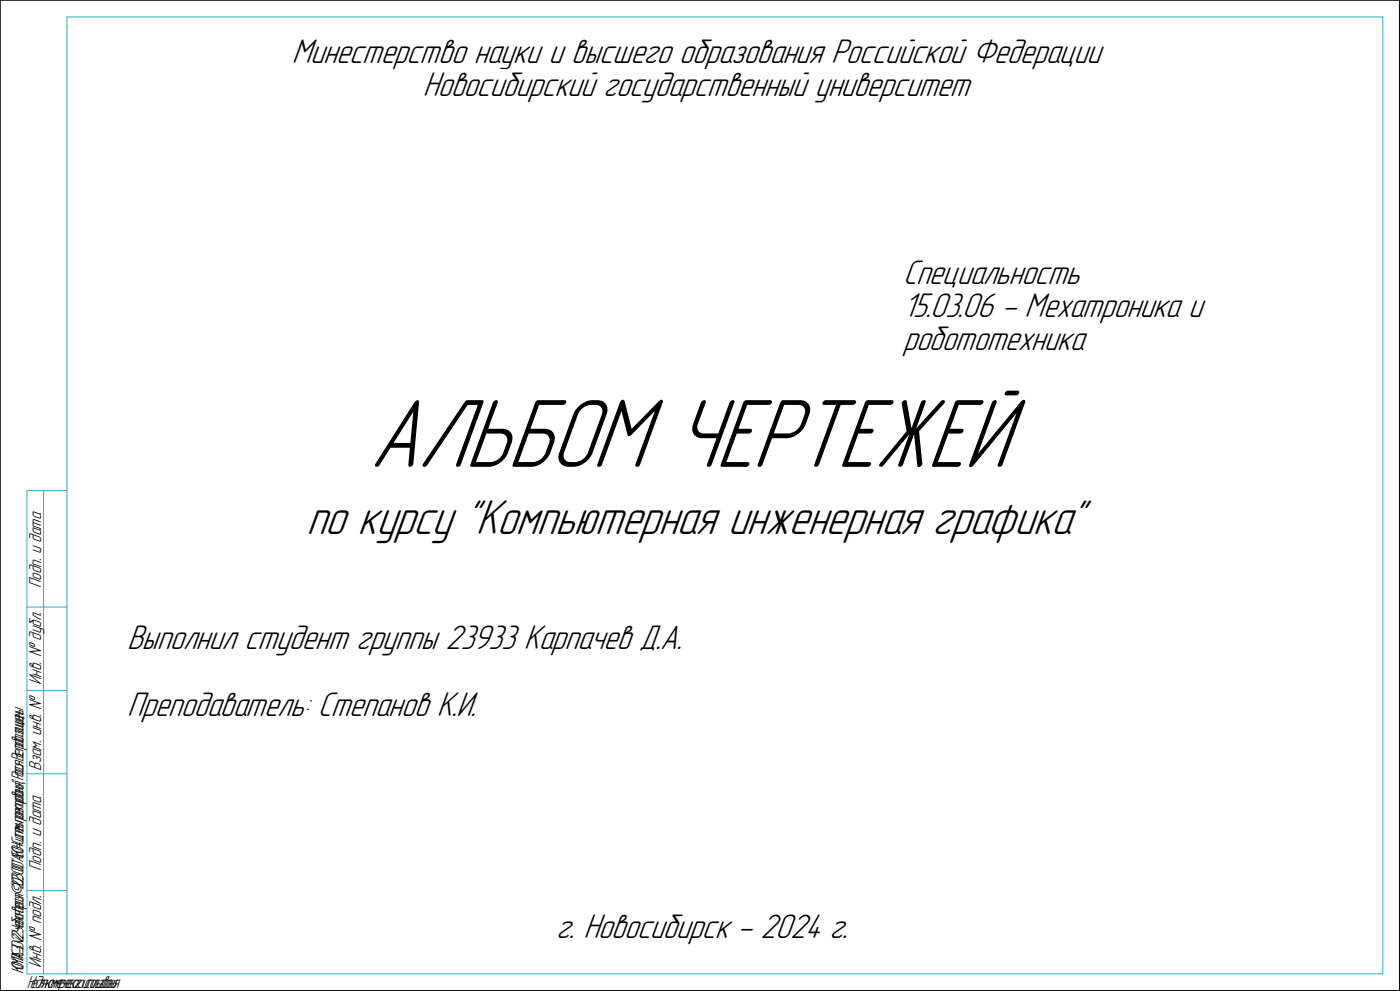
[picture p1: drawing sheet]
<svg xmlns="http://www.w3.org/2000/svg" width="420mm" height="297mm" viewBox="0 0 420 297" stroke-linecap="round" stroke-linejoin="round" font-family="sans-serif">
<defs><g id="words">
<text font-size="31.1" x="110.9" y="140">АЛЬБОМ ЧЕРТЕЖЕЙ</text>
<text font-size="15.6" x="92" y="160.2">по курсу &quot;Компьютерная инженерная графика&quot;</text>
<g font-size="10.9">
<text x="87.6" y="18.8">Минестерство науки и высшего образования Российской Федерации</text>
<text x="127" y="28.8">Новосибирский государственный университет</text>
<text x="271.1" y="85.1">Специальность</text>
<text x="271.1" y="95.1">15.03.06 - Мехатроника и</text>
<text x="271.1" y="105.1">робототехника</text>
<text x="38.2" y="194.8">Выполнил студент группы 23933 Карпачев Д.А.</text>
<text x="38.2" y="214.8">Преподаватель: Степанов К.И.</text>
<text x="167" y="281.3">г. Новосибирск - 2024 г.</text>
</g>
<g font-size="5.5">
<text x="12.4" y="176.3" transform="rotate(-90 12.4 176.3)">Подп. и дата</text>
<text x="12.4" y="205.4" transform="rotate(-90 12.4 205.4)">Инв. ! дубл.</text>
<text x="12.4" y="231.2" transform="rotate(-90 12.4 231.2)">Взам. инв. !</text>
<text x="12.4" y="261.3" transform="rotate(-90 12.4 261.3)">Подп. и дата</text>
<text x="12.4" y="290.4" transform="rotate(-90 12.4 290.4)">Инв. ! подл.</text>
</g>
<g font-size="5.4">
<text x="7.1" y="292.1" transform="rotate(-90 7.1 292.1)">КОМПАС-3Dv22Учебнаяверсия©2023ООО&quot;АСКОН-Системыпроектирования&quot;,Россия.Всеправазащищены.</text>
<text x="8.1" y="296.3">Недлякоммерческогоиспользования</text>
</g>
</g></defs>
<g fill="#fff" stroke="#fff" stroke-width=".3">
<path d="M111 117.6h198.2zM111 117.6h198.2zM111 117.7h198.2zM111 117.7h198.2zM111 117.8h198.2zM111 117.8h198.2zM111 117.9h198.2zM111 117.9h198.2zM111 117.9h198.2zM111 118h198.2zM111 118h198.2zM111 118.1h198.2zM111 118.1h198.2zM111 118.2h198.2zM111 118.2h198.2zM111 118.2h198.2zM111 118.3h198.2zM111 118.3h198.2zM111 118.4h198.2zM111 118.4h198.2zM111 118.4h198.2zM111 118.5h198.2zM111 118.5h198.2zM111 118.6h198.2zM111 118.6h198.2zM111 118.7h198.2zM111 118.7h198.2zM111 118.7h198.2zM111 118.8h198.2zM111 118.8h198.2zM111 118.9h198.2zM111 118.9h198.2zM111 119h198.2zM111 119h198.2zM111 119h198.2zM111 119.1h198.2zM111 119.1h198.2zM111 119.2h198.2zM111 119.2h198.2zM111 119.3h198.2zM111 119.3h198.2zM111 119.3h198.2zM111 119.4h198.2zM111 119.4h198.2zM111 119.5h198.2zM111 119.5h198.2zM111 119.5h198.2zM111 119.6h198.2zM111 119.6h198.2zM111 119.7h198.2zM111 119.7h198.2zM111 119.8h198.2zM111 119.8h198.2zM111 119.8h198.2zM111 119.9h198.2zM111 119.9h198.2zM111 120h198.2zM111 120h198.2zM111 120.1h198.2zM111 120.1h198.2zM111 120.1h198.2zM111 120.2h198.2zM111 120.2h198.2zM111 120.3h198.2zM111 120.3h198.2zM111 120.4h198.2zM111 120.4h198.2zM111 120.4h198.2zM111 120.5h198.2zM111 120.5h198.2zM111 120.6h198.2zM111 120.6h198.2zM111 120.6h198.2zM111 120.7h198.2zM111 120.7h198.2zM111 120.8h198.2zM111 120.8h198.2zM111 120.9h198.2zM111 120.9h198.2zM111 120.9h198.2zM111 121h198.2zM111 121h198.2zM111 121.1h198.2zM111 121.1h198.2zM111 121.2h198.2zM111 121.2h198.2zM111 121.2h198.2zM111 121.3h198.2zM111 121.3h198.2zM111 121.4h198.2zM111 121.4h198.2zM111 121.5h198.2zM111 121.5h198.2zM111 121.5h198.2zM111 121.6h198.2zM111 121.6h198.2zM111 121.7h198.2zM111 121.7h198.2zM111 121.8h198.2zM111 121.8h198.2zM111 121.8h198.2zM111 121.9h198.2zM111 121.9h198.2zM111 122h198.2zM111 122h198.2zM111 122h198.2zM111 122.1h198.2zM111 122.1h198.2zM111 122.2h198.2zM111 122.2h198.2zM111 122.3h198.2zM111 122.3h198.2zM111 122.3h198.2zM111 122.4h198.2zM111 122.4h198.2zM111 122.5h198.2zM111 122.5h198.2zM111 122.6h198.2zM111 122.6h198.2zM111 122.6h198.2zM111 122.7h198.2zM111 122.7h198.2zM111 122.8h198.2zM111 122.8h198.2zM111 122.9h198.2zM111 122.9h198.2zM111 122.9h198.2zM111 123h198.2zM111 123h198.2zM111 123.1h198.2zM111 123.1h198.2zM111 123.1h198.2zM111 123.2h198.2zM111 123.2h198.2zM111 123.3h198.2zM111 123.3h198.2zM111 123.4h198.2zM111 123.4h198.2zM111 123.4h198.2zM111 123.5h198.2zM111 123.5h198.2zM111 123.6h198.2zM111 123.6h198.2zM111 123.7h198.2zM111 123.7h198.2zM111 123.7h198.2zM111 123.8h198.2zM111 123.8h198.2zM111 123.9h198.2zM111 123.9h198.2zM111 124h198.2zM111 124h198.2zM111 124h198.2zM111 124.1h198.2zM111 124.1h198.2zM111 124.2h198.2zM111 124.2h198.2zM111 124.2h198.2zM111 124.3h198.2zM111 124.3h198.2zM111 124.4h198.2zM111 124.4h198.2zM111 124.5h198.2zM111 124.5h198.2zM111 124.5h198.2zM111 124.6h198.2zM111 124.6h198.2zM111 124.7h198.2zM111 124.7h198.2zM111 124.8h198.2zM111 124.8h198.2zM111 124.8h198.2zM111 124.9h198.2zM111 124.9h198.2zM111 125h198.2zM111 125h198.2zM111 125.1h198.2zM111 125.1h198.2zM111 125.1h198.2zM111 125.2h198.2zM111 125.2h198.2zM111 125.3h198.2zM111 125.3h198.2zM111 125.3h198.2zM111 125.4h198.2zM111 125.4h198.2zM111 125.5h198.2zM111 125.5h198.2zM111 125.6h198.2zM111 125.6h198.2zM111 125.6h198.2zM111 125.7h198.2zM111 125.7h198.2zM111 125.8h198.2zM111 125.8h198.2zM111 125.9h198.2zM111 125.9h198.2zM111 125.9h198.2zM111 126h198.2zM111 126h198.2zM111 126.1h198.2zM111 126.1h198.2zM111 126.2h198.2zM111 126.2h198.2zM111 126.2h198.2zM111 126.3h198.2zM111 126.3h198.2zM111 126.4h198.2zM111 126.4h198.2zM111 126.4h198.2zM111 126.5h198.2zM111 126.5h198.2zM111 126.6h198.2zM111 126.6h198.2zM111 126.7h198.2zM111 126.7h198.2zM111 126.7h198.2zM111 126.8h198.2zM111 126.8h198.2zM111 126.9h198.2zM111 126.9h198.2zM111 127h198.2zM111 127h198.2zM111 127h198.2zM111 127.1h198.2zM111 127.1h198.2zM111 127.2h198.2zM111 127.2h198.2zM111 127.3h198.2zM111 127.3h198.2zM111 127.3h198.2zM111 127.4h198.2zM111 127.4h198.2zM111 127.5h198.2zM111 127.5h198.2zM111 127.6h198.2zM111 127.6h198.2zM111 127.6h198.2zM111 127.7h198.2zM111 127.7h198.2zM111 127.8h198.2zM111 127.8h198.2zM111 127.8h198.2zM111 127.9h198.2zM111 127.9h198.2zM111 128h198.2zM111 128h198.2zM111 128.1h198.2zM111 128.1h198.2zM111 128.1h198.2zM111 128.2h198.2zM111 128.2h198.2zM111 128.3h198.2zM111 128.3h198.2zM111 128.4h198.2zM111 128.4h198.2zM111 128.4h198.2zM111 128.5h198.2zM111 128.5h198.2zM111 128.6h198.2zM111 128.6h198.2zM111 128.7h198.2zM111 128.7h198.2zM111 128.7h198.2zM111 128.8h198.2zM111 128.8h198.2zM111 128.9h198.2zM111 128.9h198.2zM111 128.9h198.2zM111 129h198.2zM111 129h198.2zM111 129.1h198.2zM111 129.1h198.2zM111 129.2h198.2zM111 129.2h198.2zM111 129.2h198.2zM111 129.3h198.2zM111 129.3h198.2zM111 129.4h198.2zM111 129.4h198.2zM111 129.5h198.2zM111 129.5h198.2zM111 129.5h198.2zM111 129.6h198.2zM111 129.6h198.2zM111 129.7h198.2zM111 129.7h198.2zM111 129.8h198.2zM111 129.8h198.2zM111 129.8h198.2zM111 129.9h198.2zM111 129.9h198.2zM111 130h198.2zM111 130h198.2zM111 130h198.2zM111 130.1h198.2zM111 130.1h198.2zM111 130.2h198.2zM111 130.2h198.2zM111 130.3h198.2zM111 130.3h198.2zM111 130.3h198.2zM111 130.4h198.2zM111 130.4h198.2zM111 130.5h198.2zM111 130.5h198.2zM111 130.6h198.2zM111 130.6h198.2zM111 130.6h198.2zM111 130.7h198.2zM111 130.7h198.2zM111 130.8h198.2zM111 130.8h198.2zM111 130.9h198.2zM111 130.9h198.2zM111 130.9h198.2zM111 131h198.2zM111 131h198.2zM111 131.1h198.2zM111 131.1h198.2zM111 131.1h198.2zM111 131.2h198.2zM111 131.2h198.2zM111 131.3h198.2zM111 131.3h198.2zM111 131.4h198.2zM111 131.4h198.2zM111 131.4h198.2zM111 131.5h198.2zM111 131.5h198.2zM111 131.6h198.2zM111 131.6h198.2zM111 131.7h198.2zM111 131.7h198.2zM111 131.7h198.2zM111 131.8h198.2zM111 131.8h198.2zM111 131.9h198.2zM111 131.9h198.2zM111 132h198.2zM111 132h198.2zM111 132h198.2zM111 132.1h198.2zM111 132.1h198.2zM111 132.2h198.2zM111 132.2h198.2zM111 132.2h198.2zM111 132.3h198.2zM111 132.3h198.2zM111 132.4h198.2zM111 132.4h198.2zM111 132.5h198.2zM111 132.5h198.2zM111 132.5h198.2zM111 132.6h198.2zM111 132.6h198.2zM111 132.7h198.2zM111 132.7h198.2zM111 132.8h198.2zM111 132.8h198.2zM111 132.8h198.2zM111 132.9h198.2zM111 132.9h198.2zM111 133h198.2zM111 133h198.2zM111 133.1h198.2zM111 133.1h198.2zM111 133.1h198.2zM111 133.2h198.2zM111 133.2h198.2zM111 133.3h198.2zM111 133.3h198.2zM111 133.3h198.2zM111 133.4h198.2zM111 133.4h198.2zM111 133.5h198.2zM111 133.5h198.2zM111 133.6h198.2zM111 133.6h198.2zM111 133.6h198.2zM111 133.7h198.2zM111 133.7h198.2zM111 133.8h198.2zM111 133.8h198.2zM111 133.9h198.2zM111 133.9h198.2zM111 133.9h198.2zM111 134h198.2zM111 134h198.2zM111 134.1h198.2zM111 134.1h198.2zM111 134.2h198.2zM111 134.2h198.2zM111 134.2h198.2zM111 134.3h198.2zM111 134.3h198.2zM111 134.4h198.2zM111 134.4h198.2zM111 134.5h198.2zM111 134.5h198.2zM111 134.5h198.2zM111 134.6h198.2zM111 134.6h198.2zM111 134.7h198.2zM111 134.7h198.2zM111 134.7h198.2zM111 134.8h198.2zM111 134.8h198.2zM111 134.9h198.2zM111 134.9h198.2zM111 135h198.2zM111 135h198.2zM111 135h198.2zM111 135.1h198.2zM111 135.1h198.2zM111 135.2h198.2zM111 135.2h198.2zM111 135.3h198.2zM111 135.3h198.2zM111 135.3h198.2zM111 135.4h198.2zM111 135.4h198.2zM111 135.5h198.2zM111 135.5h198.2zM111 135.6h198.2zM111 135.6h198.2zM111 135.6h198.2zM111 135.7h198.2zM111 135.7h198.2zM111 135.8h198.2zM111 135.8h198.2zM111 135.8h198.2zM111 135.9h198.2zM111 135.9h198.2zM111 136h198.2zM111 136h198.2zM111 136.1h198.2zM111 136.1h198.2zM111 136.1h198.2zM111 136.2h198.2zM111 136.2h198.2zM111 136.3h198.2zM111 136.3h198.2zM111 136.4h198.2zM111 136.4h198.2zM111 136.4h198.2zM111 136.5h198.2zM111 136.5h198.2zM111 136.6h198.2zM111 136.6h198.2zM111 136.7h198.2zM111 136.7h198.2zM111 136.7h198.2zM111 136.8h198.2zM111 136.8h198.2zM111 136.9h198.2zM111 136.9h198.2zM111 136.9h198.2zM111 137h198.2zM111 137h198.2zM111 137.1h198.2zM111 137.1h198.2zM111 137.2h198.2zM111 137.2h198.2zM111 137.2h198.2zM111 137.3h198.2zM111 137.3h198.2zM111 137.4h198.2zM111 137.4h198.2zM111 137.5h198.2zM111 137.5h198.2zM111 137.5h198.2zM111 137.6h198.2zM111 137.6h198.2zM111 137.7h198.2zM111 137.7h198.2zM111 137.8h198.2zM111 137.8h198.2zM111 137.8h198.2zM111 137.9h198.2zM111 137.9h198.2zM111 138h198.2zM111 138h198.2zM111 138h198.2zM111 138.1h198.2zM111 138.1h198.2zM111 138.2h198.2zM111 138.2h198.2zM111 138.3h198.2zM111 138.3h198.2zM111 138.3h198.2zM111 138.4h198.2zM111 138.4h198.2zM111 138.5h198.2zM111 138.5h198.2zM111 138.6h198.2zM111 138.6h198.2zM111 138.6h198.2zM111 138.7h198.2zM111 138.7h198.2zM111 138.8h198.2zM111 138.8h198.2zM111 138.9h198.2zM111 138.9h198.2zM111 138.9h198.2zM111 139h198.2zM111 139h198.2zM111 139.1h198.2zM111 139.1h198.2zM111 139.1h198.2zM111 139.2h198.2zM111 139.2h198.2zM111 139.3h198.2zM111 139.3h198.2zM111 139.4h198.2zM111 139.4h198.2zM111 139.4h198.2zM111 139.5h198.2zM111 139.5h198.2zM111 139.6h198.2zM111 139.6h198.2zM111 139.7h198.2zM111 139.7h198.2zM111 139.7h198.2zM111 139.8h198.2zM111 139.8h198.2zM111 139.9h198.2zM111 139.9h198.2zM111 140h198.2zM111 140h198.2zM111 140h198.2zM111 140.1h198.2zM111 140.1h198.2zM111 140.2h198.2zM111 140.2h198.2zM111 140.3h198.2zM111 140.3h198.2zM111 140.3h198.2zM111 140.4h198.2zM111 140.4h198.2zM111 140.5h198.2zM111 140.5h198.2zM111 140.5h198.2zM111 140.6h198.2zM111 140.6h198.2zM111 140.7h198.2zM111 140.7h198.2zM111 140.8h198.2zM111 140.8h198.2zM111 140.8h198.2zM111 140.9h198.2zM111 140.9h198.2zM111 141h198.2zM111 141h198.2zM111 141.1h198.2zM111 141.1h198.2zM111 141.1h198.2zM111 141.2h198.2zM111 141.2h198.2zM111 141.3h198.2zM111 141.3h198.2zM111 141.4h198.2zM111 141.4h198.2zM111 141.4h198.2zM111 141.5h198.2zM111 141.5h198.2zM111 141.6h198.2zM111 141.6h198.2zM111 141.6h198.2zM111 141.7h198.2zM111 141.7h198.2zM111 141.8h198.2zM111 141.8h198.2zM111 141.9h198.2zM111 141.9h198.2zM111 141.9h198.2zM111 142h198.2zM111 142h198.2zM111 142.1h198.2zM111 142.1h198.2zM111 142.2h198.2zM111 142.2h198.2zM111 142.2h198.2zM111 142.3h198.2zM111 142.3h198.2zM111 142.4h198.2zM111 142.4h198.2zM111 142.5h198.2zM111 142.5h198.2zM111 142.5h198.2zM111 142.6h198.2zM111 142.6h198.2zM111 142.7h198.2zM111 142.7h198.2zM111 142.7h198.2zM111 142.8h198.2zM111 142.8h198.2zM111 142.9h198.2zM111 142.9h198.2zM111 143h198.2zM111 143h198.2zM111 143h198.2zM111 143.1h198.2zM111 143.1h198.2zM111 143.2h198.2zM111 143.2h198.2zM111 143.3h198.2zM111 143.3h198.2zM111 143.3h198.2zM111 143.4h198.2zM111 143.4h198.2zM111 143.5h198.2zM111 143.5h198.2zM111 143.6h198.2zM111 143.6h198.2zM111 143.6h198.2zM111 143.7h198.2zM111 143.7h198.2zM111 143.8h198.2zM111 143.8h198.2zM111 143.8h198.2zM111 143.9h198.2zM111 143.9h198.2zM111 144h198.2zM111 144h198.2zM111 144.1h198.2zM111 144.1h198.2zM111 144.1h198.2zM111 144.2h198.2zM111 144.2h198.2zM111 144.3h198.2zM111 144.3h198.2zM111 144.4h198.2zM111 144.4h198.2zM111 144.4h198.2zM111 144.5h198.2zM111 144.5h198.2zM111 144.6h198.2zM111 144.6h198.2zM111 144.7h198.2zM111 144.7h198.2zM111 144.7h198.2zM111 144.8h198.2zM111 144.8h198.2zM111 144.9h198.2zM111 144.9h198.2zM111 144.9h198.2zM111 145h198.2zM111 145h198.2zM111 145.1h198.2zM111 145.1h198.2zM111 145.2h198.2zM111 145.2h198.2zM111 145.2h198.2zM111 145.3h198.2zM111 145.3h198.2zM111 145.4h198.2zM111 145.4h198.2zM111 145.5h198.2zM111 145.5h198.2zM111 145.5h198.2zM111 145.6h198.2zM111 145.6h198.2zM111 145.7h198.2zM111 145.7h198.2zM111 145.8h198.2zM111 145.8h198.2zM111 145.8h198.2zM111 145.9h198.2zM111 145.9h198.2zM111 146h198.2zM111 146h198.2zM111 146h198.2zM111 146.1h198.2z"/>
<path d="M167 273.5h87.2zM167 273.5h87.2zM167 273.6h87.2zM167 273.6h87.2zM167 273.6h87.2zM167 273.7h87.2zM167 273.7h87.2zM167 273.8h87.2zM167 273.8h87.2zM167 273.9h87.2zM167 273.9h87.2zM167 273.9h87.2zM167 274h87.2zM167 274h87.2zM167 274.1h87.2zM167 274.1h87.2zM167 274.2h87.2zM167 274.2h87.2zM167 274.2h87.2zM167 274.3h87.2zM167 274.3h87.2zM167 274.4h87.2zM167 274.4h87.2zM167 274.4h87.2zM167 274.5h87.2zM167 274.5h87.2zM167 274.6h87.2zM167 274.6h87.2zM167 274.7h87.2zM167 274.7h87.2zM167 274.7h87.2zM167 274.8h87.2zM167 274.8h87.2zM167 274.9h87.2zM167 274.9h87.2zM167 275h87.2zM167 275h87.2zM167 275h87.2zM167 275.1h87.2zM167 275.1h87.2zM167 275.2h87.2zM167 275.2h87.2zM167 275.3h87.2zM167 275.3h87.2zM167 275.3h87.2zM167 275.4h87.2zM167 275.4h87.2zM167 275.5h87.2zM167 275.5h87.2zM167 275.5h87.2zM167 275.6h87.2zM167 275.6h87.2zM167 275.7h87.2zM167 275.7h87.2zM167 275.8h87.2zM167 275.8h87.2zM167 275.8h87.2zM167 275.9h87.2zM167 275.9h87.2zM167 276h87.2zM167 276h87.2zM167 276.1h87.2zM167 276.1h87.2zM167 276.1h87.2zM167 276.2h87.2zM167 276.2h87.2zM167 276.3h87.2zM167 276.3h87.2zM167 276.4h87.2zM167 276.4h87.2zM167 276.4h87.2zM167 276.5h87.2zM167 276.5h87.2zM167 276.6h87.2zM167 276.6h87.2zM167 276.6h87.2zM167 276.7h87.2zM167 276.7h87.2zM167 276.8h87.2zM167 276.8h87.2zM167 276.9h87.2zM167 276.9h87.2zM167 276.9h87.2zM167 277h87.2zM167 277h87.2zM167 277.1h87.2zM167 277.1h87.2zM167 277.2h87.2zM167 277.2h87.2zM167 277.2h87.2zM167 277.3h87.2zM167 277.3h87.2zM167 277.4h87.2zM167 277.4h87.2zM167 277.5h87.2zM167 277.5h87.2zM167 277.5h87.2zM167 277.6h87.2zM167 277.6h87.2zM167 277.7h87.2zM167 277.7h87.2zM167 277.7h87.2zM167 277.8h87.2zM167 277.8h87.2zM167 277.9h87.2zM167 277.9h87.2zM167 278h87.2zM167 278h87.2zM167 278h87.2zM167 278.1h87.2zM167 278.1h87.2zM167 278.2h87.2zM167 278.2h87.2zM167 278.3h87.2zM167 278.3h87.2zM167 278.3h87.2zM167 278.4h87.2zM167 278.4h87.2zM167 278.5h87.2zM167 278.5h87.2zM167 278.6h87.2zM167 278.6h87.2zM167 278.6h87.2zM167 278.7h87.2zM167 278.7h87.2zM167 278.8h87.2zM167 278.8h87.2zM167 278.8h87.2zM167 278.9h87.2zM167 278.9h87.2zM167 279h87.2zM167 279h87.2zM167 279.1h87.2zM167 279.1h87.2zM167 279.1h87.2zM167 279.2h87.2zM167 279.2h87.2zM167 279.3h87.2zM167 279.3h87.2zM167 279.4h87.2zM167 279.4h87.2zM167 279.4h87.2zM167 279.5h87.2zM167 279.5h87.2zM167 279.6h87.2zM167 279.6h87.2zM167 279.7h87.2zM167 279.7h87.2zM167 279.7h87.2zM167 279.8h87.2zM167 279.8h87.2zM167 279.9h87.2zM167 279.9h87.2zM167 280h87.2zM167 280h87.2zM167 280h87.2zM167 280.1h87.2zM167 280.1h87.2zM167 280.2h87.2zM167 280.2h87.2zM167 280.2h87.2zM167 280.3h87.2zM167 280.3h87.2zM167 280.4h87.2zM167 280.4h87.2zM167 280.5h87.2zM167 280.5h87.2zM167 280.5h87.2zM167 280.6h87.2zM167 280.6h87.2zM167 280.7h87.2zM167 280.7h87.2zM167 280.8h87.2zM167 280.8h87.2zM167 280.8h87.2zM167 280.9h87.2zM167 280.9h87.2zM167 281h87.2zM167 281h87.2zM167 281.1h87.2zM167 281.1h87.2zM167 281.1h87.2zM167 281.2h87.2zM167 281.2h87.2zM167 281.3h87.2zM167 281.3h87.2zM167 281.3h87.2zM167 281.4h87.2zM167 281.4h87.2zM167 281.5h87.2zM167 281.5h87.2zM167 281.6h87.2zM167 281.6h87.2zM167 281.6h87.2zM167 281.7h87.2zM167 281.7h87.2zM167 281.8h87.2zM167 281.8h87.2zM167 281.9h87.2zM167 281.9h87.2zM167 281.9h87.2zM167 282h87.2zM167 282h87.2zM167 282.1h87.2zM167 282.1h87.2zM167 282.2h87.2zM167 282.2h87.2zM167 282.2h87.2zM167 282.3h87.2zM167 282.3h87.2zM167 282.4h87.2zM167 282.4h87.2zM167 282.4h87.2zM167 282.5h87.2zM167 282.5h87.2zM167 282.6h87.2zM167 282.6h87.2zM167 282.7h87.2zM167 282.7h87.2zM167 282.7h87.2zM167 282.8h87.2zM167 282.8h87.2zM167 282.9h87.2zM167 282.9h87.2zM167 283h87.2zM167 283h87.2zM167 283h87.2zM167 283.1h87.2zM167 283.1h87.2zM167 283.2h87.2zM167 283.2h87.2zM167 283.3h87.2zM167 283.3h87.2zM167 283.3h87.2zM167 283.4h87.2zM167 283.4h87.2z"/>
<path d="M92 149h236.2zM92 149h236.2zM92 149.1h236.2zM92 149.1h236.2zM92 149.1h236.2zM92 149.2h236.2zM92 149.2h236.2zM92 149.3h236.2zM92 149.3h236.2zM92 149.4h236.2zM92 149.4h236.2zM92 149.4h236.2zM92 149.5h236.2zM92 149.5h236.2zM92 149.6h236.2zM92 149.6h236.2zM92 149.6h236.2zM92 149.7h236.2zM92 149.7h236.2zM92 149.8h236.2zM92 149.8h236.2zM92 149.9h236.2zM92 149.9h236.2zM92 149.9h236.2zM92 150h236.2zM92 150h236.2zM92 150.1h236.2zM92 150.1h236.2zM92 150.2h236.2zM92 150.2h236.2zM92 150.2h236.2zM92 150.3h236.2zM92 150.3h236.2zM92 150.4h236.2zM92 150.4h236.2zM92 150.5h236.2zM92 150.5h236.2zM92 150.5h236.2zM92 150.6h236.2zM92 150.6h236.2zM92 150.7h236.2zM92 150.7h236.2zM92 150.7h236.2zM92 150.8h236.2zM92 150.8h236.2zM92 150.9h236.2zM92 150.9h236.2zM92 151h236.2zM92 151h236.2zM92 151h236.2zM92 151.1h236.2zM92 151.1h236.2zM92 151.2h236.2zM92 151.2h236.2zM92 151.3h236.2zM92 151.3h236.2zM92 151.3h236.2zM92 151.4h236.2zM92 151.4h236.2zM92 151.5h236.2zM92 151.5h236.2zM92 151.6h236.2zM92 151.6h236.2zM92 151.6h236.2zM92 151.7h236.2zM92 151.7h236.2zM92 151.8h236.2zM92 151.8h236.2zM92 151.8h236.2zM92 151.9h236.2zM92 151.9h236.2zM92 152h236.2zM92 152h236.2zM92 152.1h236.2zM92 152.1h236.2zM92 152.1h236.2zM92 152.2h236.2zM92 152.2h236.2zM92 152.3h236.2zM92 152.3h236.2zM92 152.4h236.2zM92 152.4h236.2zM92 152.4h236.2zM92 152.5h236.2zM92 152.5h236.2zM92 152.6h236.2zM92 152.6h236.2zM92 152.7h236.2zM92 152.7h236.2zM92 152.7h236.2zM92 152.8h236.2zM92 152.8h236.2zM92 152.9h236.2zM92 152.9h236.2zM92 153h236.2zM92 153h236.2zM92 153h236.2zM92 153.1h236.2zM92 153.1h236.2zM92 153.2h236.2zM92 153.2h236.2zM92 153.2h236.2zM92 153.3h236.2zM92 153.3h236.2zM92 153.4h236.2zM92 153.4h236.2zM92 153.5h236.2zM92 153.5h236.2zM92 153.5h236.2zM92 153.6h236.2zM92 153.6h236.2zM92 153.7h236.2zM92 153.7h236.2zM92 153.8h236.2zM92 153.8h236.2zM92 153.8h236.2zM92 153.9h236.2zM92 153.9h236.2zM92 154h236.2zM92 154h236.2zM92 154.1h236.2zM92 154.1h236.2zM92 154.1h236.2zM92 154.2h236.2zM92 154.2h236.2zM92 154.3h236.2zM92 154.3h236.2zM92 154.3h236.2zM92 154.4h236.2zM92 154.4h236.2zM92 154.5h236.2zM92 154.5h236.2zM92 154.6h236.2zM92 154.6h236.2zM92 154.6h236.2zM92 154.7h236.2zM92 154.7h236.2zM92 154.8h236.2zM92 154.8h236.2zM92 154.9h236.2zM92 154.9h236.2zM92 154.9h236.2zM92 155h236.2zM92 155h236.2zM92 155.1h236.2zM92 155.1h236.2zM92 155.2h236.2zM92 155.2h236.2zM92 155.2h236.2zM92 155.3h236.2zM92 155.3h236.2zM92 155.4h236.2zM92 155.4h236.2zM92 155.4h236.2zM92 155.5h236.2zM92 155.5h236.2zM92 155.6h236.2zM92 155.6h236.2zM92 155.7h236.2zM92 155.7h236.2zM92 155.7h236.2zM92 155.8h236.2zM92 155.8h236.2zM92 155.9h236.2zM92 155.9h236.2zM92 156h236.2zM92 156h236.2zM92 156h236.2zM92 156.1h236.2zM92 156.1h236.2zM92 156.2h236.2zM92 156.2h236.2zM92 156.3h236.2zM92 156.3h236.2zM92 156.3h236.2zM92 156.4h236.2zM92 156.4h236.2zM92 156.5h236.2zM92 156.5h236.2zM92 156.5h236.2zM92 156.6h236.2zM92 156.6h236.2zM92 156.7h236.2zM92 156.7h236.2zM92 156.8h236.2zM92 156.8h236.2zM92 156.8h236.2zM92 156.9h236.2zM92 156.9h236.2zM92 157h236.2zM92 157h236.2zM92 157.1h236.2zM92 157.1h236.2zM92 157.1h236.2zM92 157.2h236.2zM92 157.2h236.2zM92 157.3h236.2zM92 157.3h236.2zM92 157.4h236.2zM92 157.4h236.2zM92 157.4h236.2zM92 157.5h236.2zM92 157.5h236.2zM92 157.6h236.2zM92 157.6h236.2zM92 157.6h236.2zM92 157.7h236.2zM92 157.7h236.2zM92 157.8h236.2zM92 157.8h236.2zM92 157.9h236.2zM92 157.9h236.2zM92 157.9h236.2zM92 158h236.2zM92 158h236.2zM92 158.1h236.2zM92 158.1h236.2zM92 158.2h236.2zM92 158.2h236.2zM92 158.2h236.2zM92 158.3h236.2zM92 158.3h236.2zM92 158.4h236.2zM92 158.4h236.2zM92 158.5h236.2zM92 158.5h236.2zM92 158.5h236.2zM92 158.6h236.2zM92 158.6h236.2zM92 158.7h236.2zM92 158.7h236.2zM92 158.7h236.2zM92 158.8h236.2zM92 158.8h236.2zM92 158.9h236.2zM92 158.9h236.2zM92 159h236.2zM92 159h236.2zM92 159h236.2zM92 159.1h236.2zM92 159.1h236.2zM92 159.2h236.2zM92 159.2h236.2zM92 159.3h236.2zM92 159.3h236.2zM92 159.3h236.2zM92 159.4h236.2zM92 159.4h236.2zM92 159.5h236.2zM92 159.5h236.2zM92 159.6h236.2zM92 159.6h236.2zM92 159.6h236.2zM92 159.7h236.2zM92 159.7h236.2zM92 159.8h236.2zM92 159.8h236.2zM92 159.9h236.2zM92 159.9h236.2zM92 159.9h236.2zM92 160h236.2zM92 160h236.2zM92 160.1h236.2zM92 160.1h236.2zM92 160.1h236.2zM92 160.2h236.2zM92 160.2h236.2zM92 160.3h236.2zM92 160.3h236.2zM92 160.4h236.2zM92 160.4h236.2zM92 160.4h236.2zM92 160.5h236.2zM92 160.5h236.2zM92 160.6h236.2zM92 160.6h236.2zM92 160.7h236.2zM92 160.7h236.2zM92 160.7h236.2zM92 160.8h236.2zM92 160.8h236.2zM92 160.9h236.2zM92 160.9h236.2zM92 161h236.2zM92 161h236.2zM92 161h236.2zM92 161.1h236.2zM92 161.1h236.2zM92 161.2h236.2zM92 161.2h236.2zM92 161.2h236.2zM92 161.3h236.2zM92 161.3h236.2zM92 161.4h236.2zM92 161.4h236.2zM92 161.5h236.2zM92 161.5h236.2zM92 161.5h236.2zM92 161.6h236.2zM92 161.6h236.2zM92 161.7h236.2zM92 161.7h236.2zM92 161.8h236.2zM92 161.8h236.2zM92 161.8h236.2zM92 161.9h236.2zM92 161.9h236.2zM92 162h236.2zM92 162h236.2zM92 162.1h236.2zM92 162.1h236.2zM92 162.1h236.2zM92 162.2h236.2zM92 162.2h236.2zM92 162.3h236.2zM92 162.3h236.2zM92 162.3h236.2zM92 162.4h236.2zM92 162.4h236.2zM92 162.5h236.2zM92 162.5h236.2zM92 162.6h236.2zM92 162.6h236.2zM92 162.6h236.2zM92 162.7h236.2zM92 162.7h236.2zM92 162.8h236.2zM92 162.8h236.2zM92 162.9h236.2zM92 162.9h236.2zM92 162.9h236.2zM92 163h236.2zM92 163h236.2zM92 163.1h236.2zM92 163.1h236.2zM92 163.2h236.2zM92 163.2h236.2z"/>
<path d="M87.6 10.9h245zM87.6 11h245zM87.6 11h245zM87.6 11h245zM87.6 11.1h245zM87.6 11.1h245zM87.6 11.2h245zM87.6 11.2h245zM87.6 11.3h245zM87.6 11.3h245zM87.6 11.3h245zM87.6 11.4h245zM87.6 11.4h245zM87.6 11.5h245zM87.6 11.5h245zM87.6 11.6h245zM87.6 11.6h245zM87.6 11.6h245zM87.6 11.7h245zM87.6 11.7h245zM87.6 11.8h245zM87.6 11.8h245zM87.6 11.9h245zM87.6 11.9h245zM87.6 11.9h245zM87.6 12h245zM87.6 12h245zM87.6 12.1h245zM87.6 12.1h245zM87.6 12.1h245zM87.6 12.2h245zM87.6 12.2h245zM87.6 12.3h245zM87.6 12.3h245zM87.6 12.4h245zM87.6 12.4h245zM87.6 12.4h245zM87.6 12.5h245zM87.6 12.5h245zM87.6 12.6h245zM87.6 12.6h245zM87.6 12.7h245zM87.6 12.7h245zM87.6 12.7h245zM87.6 12.8h245zM87.6 12.8h245zM87.6 12.9h245zM87.6 12.9h245zM87.6 13h245zM87.6 13h245zM87.6 13h245zM87.6 13.1h245zM87.6 13.1h245zM87.6 13.2h245zM87.6 13.2h245zM87.6 13.3h245zM87.6 13.3h245zM87.6 13.3h245zM87.6 13.4h245zM87.6 13.4h245zM87.6 13.5h245zM87.6 13.5h245zM87.6 13.5h245zM87.6 13.6h245zM87.6 13.6h245zM87.6 13.7h245zM87.6 13.7h245zM87.6 13.8h245zM87.6 13.8h245zM87.6 13.8h245zM87.6 13.9h245zM87.6 13.9h245zM87.6 14h245zM87.6 14h245zM87.6 14.1h245zM87.6 14.1h245zM87.6 14.1h245zM87.6 14.2h245zM87.6 14.2h245zM87.6 14.3h245zM87.6 14.3h245zM87.6 14.4h245zM87.6 14.4h245zM87.6 14.4h245zM87.6 14.5h245zM87.6 14.5h245zM87.6 14.6h245zM87.6 14.6h245zM87.6 14.6h245zM87.6 14.7h245zM87.6 14.7h245zM87.6 14.8h245zM87.6 14.8h245zM87.6 14.9h245zM87.6 14.9h245zM87.6 14.9h245zM87.6 15h245zM87.6 15h245zM87.6 15.1h245zM87.6 15.1h245zM87.6 15.2h245zM87.6 15.2h245zM87.6 15.2h245zM87.6 15.3h245zM87.6 15.3h245zM87.6 15.4h245zM87.6 15.4h245zM87.6 15.5h245zM87.6 15.5h245zM87.6 15.5h245zM87.6 15.6h245zM87.6 15.6h245zM87.6 15.7h245zM87.6 15.7h245zM87.6 15.7h245zM87.6 15.8h245zM87.6 15.8h245zM87.6 15.9h245zM87.6 15.9h245zM87.6 16h245zM87.6 16h245zM87.6 16h245zM87.6 16.1h245zM87.6 16.1h245zM87.6 16.2h245zM87.6 16.2h245zM87.6 16.3h245zM87.6 16.3h245zM87.6 16.3h245zM87.6 16.4h245zM87.6 16.4h245zM87.6 16.5h245zM87.6 16.5h245zM87.6 16.6h245zM87.6 16.6h245zM87.6 16.6h245zM87.6 16.7h245zM87.6 16.7h245zM87.6 16.8h245zM87.6 16.8h245zM87.6 16.8h245zM87.6 16.9h245zM87.6 16.9h245zM87.6 17h245zM87.6 17h245zM87.6 17.1h245zM87.6 17.1h245zM87.6 17.1h245zM87.6 17.2h245zM87.6 17.2h245zM87.6 17.3h245zM87.6 17.3h245zM87.6 17.4h245zM87.6 17.4h245zM87.6 17.4h245zM87.6 17.5h245zM87.6 17.5h245zM87.6 17.6h245zM87.6 17.6h245zM87.6 17.7h245zM87.6 17.7h245zM87.6 17.7h245zM87.6 17.8h245zM87.6 17.8h245zM87.6 17.9h245zM87.6 17.9h245zM87.6 17.9h245zM87.6 18h245zM87.6 18h245zM87.6 18.1h245zM87.6 18.1h245zM87.6 18.2h245zM87.6 18.2h245zM87.6 18.2h245zM87.6 18.3h245zM87.6 18.3h245zM87.6 18.4h245zM87.6 18.4h245zM87.6 18.5h245zM87.6 18.5h245zM87.6 18.5h245zM87.6 18.6h245zM87.6 18.6h245zM87.6 18.7h245zM87.6 18.7h245zM87.6 18.8h245zM87.6 18.8h245zM87.6 18.8h245zM87.6 18.9h245zM87.6 18.9h245zM87.6 19h245zM87.6 19h245zM87.6 19h245zM87.6 19.1h245zM87.6 19.1h245zM87.6 19.2h245zM87.6 19.2h245zM87.6 19.3h245zM87.6 19.3h245zM87.6 19.3h245zM87.6 19.4h245zM87.6 19.4h245zM87.6 19.5h245zM87.6 19.5h245zM87.6 19.6h245zM87.6 19.6h245zM87.6 19.6h245zM87.6 19.7h245zM87.6 19.7h245zM87.6 19.8h245zM87.6 19.8h245zM87.6 19.9h245zM87.6 19.9h245zM87.6 19.9h245zM87.6 20h245zM87.6 20h245zM87.6 20.1h245zM87.6 20.1h245zM87.6 20.2h245zM87.6 20.2h245zM87.6 20.2h245zM87.6 20.3h245zM87.6 20.3h245zM87.6 20.4h245zM87.6 20.4h245zM87.6 20.4h245zM87.6 20.5h245zM87.6 20.5h245zM87.6 20.6h245zM87.6 20.6h245zM87.6 20.7h245zM87.6 20.7h245zM87.6 20.7h245zM87.6 20.8h245zM87.6 20.8h245zM87.6 20.9h245z"/>
<path d="M127 20.9h166.2zM127 21h166.2zM127 21h166.2zM127 21h166.2zM127 21.1h166.2zM127 21.1h166.2zM127 21.2h166.2zM127 21.2h166.2zM127 21.3h166.2zM127 21.3h166.2zM127 21.3h166.2zM127 21.4h166.2zM127 21.4h166.2zM127 21.5h166.2zM127 21.5h166.2zM127 21.5h166.2zM127 21.6h166.2zM127 21.6h166.2zM127 21.7h166.2zM127 21.7h166.2zM127 21.8h166.2zM127 21.8h166.2zM127 21.8h166.2zM127 21.9h166.2zM127 21.9h166.2zM127 22h166.2zM127 22h166.2zM127 22.1h166.2zM127 22.1h166.2zM127 22.1h166.2zM127 22.2h166.2zM127 22.2h166.2zM127 22.3h166.2zM127 22.3h166.2zM127 22.4h166.2zM127 22.4h166.2zM127 22.4h166.2zM127 22.5h166.2zM127 22.5h166.2zM127 22.6h166.2zM127 22.6h166.2zM127 22.6h166.2zM127 22.7h166.2zM127 22.7h166.2zM127 22.8h166.2zM127 22.8h166.2zM127 22.9h166.2zM127 22.9h166.2zM127 22.9h166.2zM127 23h166.2zM127 23h166.2zM127 23.1h166.2zM127 23.1h166.2zM127 23.2h166.2zM127 23.2h166.2zM127 23.2h166.2zM127 23.3h166.2zM127 23.3h166.2zM127 23.4h166.2zM127 23.4h166.2zM127 23.5h166.2zM127 23.5h166.2zM127 23.5h166.2zM127 23.6h166.2zM127 23.6h166.2zM127 23.7h166.2zM127 23.7h166.2zM127 23.7h166.2zM127 23.8h166.2zM127 23.8h166.2zM127 23.9h166.2zM127 23.9h166.2zM127 24h166.2zM127 24h166.2zM127 24h166.2zM127 24.1h166.2zM127 24.1h166.2zM127 24.2h166.2zM127 24.2h166.2zM127 24.3h166.2zM127 24.3h166.2zM127 24.3h166.2zM127 24.4h166.2zM127 24.4h166.2zM127 24.5h166.2zM127 24.5h166.2zM127 24.6h166.2zM127 24.6h166.2zM127 24.6h166.2zM127 24.7h166.2zM127 24.7h166.2zM127 24.8h166.2zM127 24.8h166.2zM127 24.8h166.2zM127 24.9h166.2zM127 24.9h166.2zM127 25h166.2zM127 25h166.2zM127 25.1h166.2zM127 25.1h166.2zM127 25.1h166.2zM127 25.2h166.2zM127 25.2h166.2zM127 25.3h166.2zM127 25.3h166.2zM127 25.4h166.2zM127 25.4h166.2zM127 25.4h166.2zM127 25.5h166.2zM127 25.5h166.2zM127 25.6h166.2zM127 25.6h166.2zM127 25.7h166.2zM127 25.7h166.2zM127 25.7h166.2zM127 25.8h166.2zM127 25.8h166.2zM127 25.9h166.2zM127 25.9h166.2zM127 26h166.2zM127 26h166.2zM127 26h166.2zM127 26.1h166.2zM127 26.1h166.2zM127 26.2h166.2zM127 26.2h166.2zM127 26.2h166.2zM127 26.3h166.2zM127 26.3h166.2zM127 26.4h166.2zM127 26.4h166.2zM127 26.5h166.2zM127 26.5h166.2zM127 26.5h166.2zM127 26.6h166.2zM127 26.6h166.2zM127 26.7h166.2zM127 26.7h166.2zM127 26.8h166.2zM127 26.8h166.2zM127 26.8h166.2zM127 26.9h166.2zM127 26.9h166.2zM127 27h166.2zM127 27h166.2zM127 27.1h166.2zM127 27.1h166.2zM127 27.1h166.2zM127 27.2h166.2zM127 27.2h166.2zM127 27.3h166.2zM127 27.3h166.2zM127 27.3h166.2zM127 27.4h166.2zM127 27.4h166.2zM127 27.5h166.2zM127 27.5h166.2zM127 27.6h166.2zM127 27.6h166.2zM127 27.6h166.2zM127 27.7h166.2zM127 27.7h166.2zM127 27.8h166.2zM127 27.8h166.2zM127 27.9h166.2zM127 27.9h166.2zM127 27.9h166.2zM127 28h166.2zM127 28h166.2zM127 28.1h166.2zM127 28.1h166.2zM127 28.2h166.2zM127 28.2h166.2zM127 28.2h166.2zM127 28.3h166.2zM127 28.3h166.2zM127 28.4h166.2zM127 28.4h166.2zM127 28.4h166.2zM127 28.5h166.2zM127 28.5h166.2zM127 28.6h166.2zM127 28.6h166.2zM127 28.7h166.2zM127 28.7h166.2zM127 28.7h166.2zM127 28.8h166.2zM127 28.8h166.2zM127 28.9h166.2zM127 28.9h166.2zM127 29h166.2zM127 29h166.2zM127 29h166.2zM127 29.1h166.2zM127 29.1h166.2zM127 29.2h166.2zM127 29.2h166.2zM127 29.3h166.2zM127 29.3h166.2zM127 29.3h166.2zM127 29.4h166.2zM127 29.4h166.2zM127 29.5h166.2zM127 29.5h166.2zM127 29.5h166.2zM127 29.6h166.2zM127 29.6h166.2zM127 29.7h166.2zM127 29.7h166.2zM127 29.8h166.2zM127 29.8h166.2zM127 29.8h166.2zM127 29.9h166.2zM127 29.9h166.2zM127 30h166.2zM127 30h166.2zM127 30.1h166.2zM127 30.1h166.2zM127 30.1h166.2zM127 30.2h166.2zM127 30.2h166.2zM127 30.3h166.2zM127 30.3h166.2zM127 30.4h166.2zM127 30.4h166.2zM127 30.4h166.2zM127 30.5h166.2zM127 30.5h166.2zM127 30.6h166.2zM127 30.6h166.2zM127 30.6h166.2zM127 30.7h166.2zM127 30.7h166.2zM127 30.8h166.2zM127 30.8h166.2zM127 30.9h166.2z"/>
<path d="M271.1 77.3h58.3zM271.1 77.3h58.3zM271.1 77.4h58.3zM271.1 77.4h58.3zM271.1 77.5h58.3zM271.1 77.5h58.3zM271.1 77.6h58.3zM271.1 77.6h58.3zM271.1 77.6h58.3zM271.1 77.7h58.3zM271.1 77.7h58.3zM271.1 77.8h58.3zM271.1 77.8h58.3zM271.1 77.9h58.3zM271.1 77.9h58.3zM271.1 77.9h58.3zM271.1 78h58.3zM271.1 78h58.3zM271.1 78.1h58.3zM271.1 78.1h58.3zM271.1 78.1h58.3zM271.1 78.2h58.3zM271.1 78.2h58.3zM271.1 78.3h58.3zM271.1 78.3h58.3zM271.1 78.4h58.3zM271.1 78.4h58.3zM271.1 78.4h58.3zM271.1 78.5h58.3zM271.1 78.5h58.3zM271.1 78.6h58.3zM271.1 78.6h58.3zM271.1 78.7h58.3zM271.1 78.7h58.3zM271.1 78.7h58.3zM271.1 78.8h58.3zM271.1 78.8h58.3zM271.1 78.9h58.3zM271.1 78.9h58.3zM271.1 79h58.3zM271.1 79h58.3zM271.1 79h58.3zM271.1 79.1h58.3zM271.1 79.1h58.3zM271.1 79.2h58.3zM271.1 79.2h58.3zM271.1 79.2h58.3zM271.1 79.3h58.3zM271.1 79.3h58.3zM271.1 79.4h58.3zM271.1 79.4h58.3zM271.1 79.5h58.3zM271.1 79.5h58.3zM271.1 79.5h58.3zM271.1 79.6h58.3zM271.1 79.6h58.3zM271.1 79.7h58.3zM271.1 79.7h58.3zM271.1 79.8h58.3zM271.1 79.8h58.3zM271.1 79.8h58.3zM271.1 79.9h58.3zM271.1 79.9h58.3zM271.1 80h58.3zM271.1 80h58.3zM271.1 80.1h58.3zM271.1 80.1h58.3zM271.1 80.1h58.3zM271.1 80.2h58.3zM271.1 80.2h58.3zM271.1 80.3h58.3zM271.1 80.3h58.3zM271.1 80.3h58.3zM271.1 80.4h58.3zM271.1 80.4h58.3zM271.1 80.5h58.3zM271.1 80.5h58.3zM271.1 80.6h58.3zM271.1 80.6h58.3zM271.1 80.6h58.3zM271.1 80.7h58.3zM271.1 80.7h58.3zM271.1 80.8h58.3zM271.1 80.8h58.3zM271.1 80.9h58.3zM271.1 80.9h58.3zM271.1 80.9h58.3zM271.1 81h58.3zM271.1 81h58.3zM271.1 81.1h58.3zM271.1 81.1h58.3zM271.1 81.2h58.3zM271.1 81.2h58.3zM271.1 81.2h58.3zM271.1 81.3h58.3zM271.1 81.3h58.3zM271.1 81.4h58.3zM271.1 81.4h58.3zM271.1 81.4h58.3zM271.1 81.5h58.3zM271.1 81.5h58.3zM271.1 81.6h58.3zM271.1 81.6h58.3zM271.1 81.7h58.3zM271.1 81.7h58.3zM271.1 81.7h58.3zM271.1 81.8h58.3zM271.1 81.8h58.3zM271.1 81.9h58.3zM271.1 81.9h58.3zM271.1 82h58.3zM271.1 82h58.3zM271.1 82h58.3zM271.1 82.1h58.3zM271.1 82.1h58.3zM271.1 82.2h58.3zM271.1 82.2h58.3zM271.1 82.3h58.3zM271.1 82.3h58.3zM271.1 82.3h58.3zM271.1 82.4h58.3zM271.1 82.4h58.3zM271.1 82.5h58.3zM271.1 82.5h58.3zM271.1 82.5h58.3zM271.1 82.6h58.3zM271.1 82.6h58.3zM271.1 82.7h58.3zM271.1 82.7h58.3zM271.1 82.8h58.3zM271.1 82.8h58.3zM271.1 82.8h58.3zM271.1 82.9h58.3zM271.1 82.9h58.3zM271.1 83h58.3zM271.1 83h58.3zM271.1 83.1h58.3zM271.1 83.1h58.3zM271.1 83.1h58.3zM271.1 83.2h58.3zM271.1 83.2h58.3zM271.1 83.3h58.3zM271.1 83.3h58.3zM271.1 83.4h58.3zM271.1 83.4h58.3zM271.1 83.4h58.3zM271.1 83.5h58.3zM271.1 83.5h58.3zM271.1 83.6h58.3zM271.1 83.6h58.3zM271.1 83.7h58.3zM271.1 83.7h58.3zM271.1 83.7h58.3zM271.1 83.8h58.3zM271.1 83.8h58.3zM271.1 83.9h58.3zM271.1 83.9h58.3zM271.1 83.9h58.3zM271.1 84h58.3zM271.1 84h58.3zM271.1 84.1h58.3zM271.1 84.1h58.3zM271.1 84.2h58.3zM271.1 84.2h58.3zM271.1 84.2h58.3zM271.1 84.3h58.3zM271.1 84.3h58.3zM271.1 84.4h58.3zM271.1 84.4h58.3zM271.1 84.5h58.3zM271.1 84.5h58.3zM271.1 84.5h58.3zM271.1 84.6h58.3zM271.1 84.6h58.3zM271.1 84.7h58.3zM271.1 84.7h58.3zM271.1 84.8h58.3zM271.1 84.8h58.3zM271.1 84.8h58.3zM271.1 84.9h58.3zM271.1 84.9h58.3zM271.1 85h58.3zM271.1 85h58.3zM271.1 85h58.3zM271.1 85.1h58.3zM271.1 85.1h58.3zM271.1 85.2h58.3zM271.1 85.2h58.3zM271.1 85.3h58.3zM271.1 85.3h58.3zM271.1 85.3h58.3zM271.1 85.4h58.3zM271.1 85.4h58.3zM271.1 85.5h58.3zM271.1 85.5h58.3zM271.1 85.6h58.3zM271.1 85.6h58.3zM271.1 85.6h58.3zM271.1 85.7h58.3zM271.1 85.7h58.3zM271.1 85.8h58.3zM271.1 85.8h58.3zM271.1 85.9h58.3zM271.1 85.9h58.3zM271.1 85.9h58.3zM271.1 86h58.3zM271.1 86h58.3zM271.1 86.1h58.3zM271.1 86.1h58.3zM271.1 86.1h58.3zM271.1 86.2h58.3zM271.1 86.2h58.3zM271.1 86.3h58.3zM271.1 86.3h58.3zM271.1 86.4h58.3zM271.1 86.4h58.3zM271.1 86.4h58.3zM271.1 86.5h58.3zM271.1 86.5h58.3zM271.1 86.6h58.3zM271.1 86.6h58.3zM271.1 86.7h58.3zM271.1 86.7h58.3zM271.1 86.7h58.3zM271.1 86.8h58.3zM271.1 86.8h58.3zM271.1 86.9h58.3zM271.1 86.9h58.3zM271.1 87h58.3zM271.1 87h58.3zM271.1 87h58.3zM271.1 87.1h58.3zM271.1 87.1h58.3zM271.1 87.2h58.3zM271.1 87.2h58.3zM271.1 87.2h58.3z"/>
<path d="M271.1 87.3h95zM271.1 87.3h95zM271.1 87.4h95zM271.1 87.4h95zM271.1 87.5h95zM271.1 87.5h95zM271.1 87.5h95zM271.1 87.6h95zM271.1 87.6h95zM271.1 87.7h95zM271.1 87.7h95zM271.1 87.8h95zM271.1 87.8h95zM271.1 87.8h95zM271.1 87.9h95zM271.1 87.9h95zM271.1 88h95zM271.1 88h95zM271.1 88.1h95zM271.1 88.1h95zM271.1 88.1h95zM271.1 88.2h95zM271.1 88.2h95zM271.1 88.3h95zM271.1 88.3h95zM271.1 88.3h95zM271.1 88.4h95zM271.1 88.4h95zM271.1 88.5h95zM271.1 88.5h95zM271.1 88.6h95zM271.1 88.6h95zM271.1 88.6h95zM271.1 88.7h95zM271.1 88.7h95zM271.1 88.8h95zM271.1 88.8h95zM271.1 88.9h95zM271.1 88.9h95zM271.1 88.9h95zM271.1 89h95zM271.1 89h95zM271.1 89.1h95zM271.1 89.1h95zM271.1 89.2h95zM271.1 89.2h95zM271.1 89.2h95zM271.1 89.3h95zM271.1 89.3h95zM271.1 89.4h95zM271.1 89.4h95zM271.1 89.5h95zM271.1 89.5h95zM271.1 89.5h95zM271.1 89.6h95zM271.1 89.6h95zM271.1 89.7h95zM271.1 89.7h95zM271.1 89.7h95zM271.1 89.8h95zM271.1 89.8h95zM271.1 89.9h95zM271.1 89.9h95zM271.1 90h95zM271.1 90h95zM271.1 90h95zM271.1 90.1h95zM271.1 90.1h95zM271.1 90.2h95zM271.1 90.2h95zM271.1 90.3h95zM271.1 90.3h95zM271.1 90.3h95zM271.1 90.4h95zM271.1 90.4h95zM271.1 90.5h95zM271.1 90.5h95zM271.1 90.6h95zM271.1 90.6h95zM271.1 90.6h95zM271.1 90.7h95zM271.1 90.7h95zM271.1 90.8h95zM271.1 90.8h95zM271.1 90.8h95zM271.1 90.9h95zM271.1 90.9h95zM271.1 91h95zM271.1 91h95zM271.1 91.1h95zM271.1 91.1h95zM271.1 91.1h95zM271.1 91.2h95zM271.1 91.2h95zM271.1 91.3h95zM271.1 91.3h95zM271.1 91.4h95zM271.1 91.4h95zM271.1 91.4h95zM271.1 91.5h95zM271.1 91.5h95zM271.1 91.6h95zM271.1 91.6h95zM271.1 91.7h95zM271.1 91.7h95zM271.1 91.7h95zM271.1 91.8h95zM271.1 91.8h95zM271.1 91.9h95zM271.1 91.9h95zM271.1 91.9h95zM271.1 92h95zM271.1 92h95zM271.1 92.1h95zM271.1 92.1h95zM271.1 92.2h95zM271.1 92.2h95zM271.1 92.2h95zM271.1 92.3h95zM271.1 92.3h95zM271.1 92.4h95zM271.1 92.4h95zM271.1 92.5h95zM271.1 92.5h95zM271.1 92.5h95zM271.1 92.6h95zM271.1 92.6h95zM271.1 92.7h95zM271.1 92.7h95zM271.1 92.8h95zM271.1 92.8h95zM271.1 92.8h95zM271.1 92.9h95zM271.1 92.9h95zM271.1 93h95zM271.1 93h95zM271.1 93h95zM271.1 93.1h95zM271.1 93.1h95zM271.1 93.2h95zM271.1 93.2h95zM271.1 93.3h95zM271.1 93.3h95zM271.1 93.3h95zM271.1 93.4h95zM271.1 93.4h95zM271.1 93.5h95zM271.1 93.5h95zM271.1 93.6h95zM271.1 93.6h95zM271.1 93.6h95zM271.1 93.7h95zM271.1 93.7h95zM271.1 93.8h95zM271.1 93.8h95zM271.1 93.9h95zM271.1 93.9h95zM271.1 93.9h95zM271.1 94h95zM271.1 94h95zM271.1 94.1h95zM271.1 94.1h95zM271.1 94.1h95zM271.1 94.2h95zM271.1 94.2h95zM271.1 94.3h95zM271.1 94.3h95zM271.1 94.4h95zM271.1 94.4h95zM271.1 94.4h95zM271.1 94.5h95zM271.1 94.5h95zM271.1 94.6h95zM271.1 94.6h95zM271.1 94.7h95zM271.1 94.7h95zM271.1 94.7h95zM271.1 94.8h95zM271.1 94.8h95zM271.1 94.9h95zM271.1 94.9h95zM271.1 95h95zM271.1 95h95zM271.1 95h95zM271.1 95.1h95zM271.1 95.1h95zM271.1 95.2h95zM271.1 95.2h95zM271.1 95.2h95zM271.1 95.3h95zM271.1 95.3h95zM271.1 95.4h95zM271.1 95.4h95zM271.1 95.5h95zM271.1 95.5h95zM271.1 95.5h95zM271.1 95.6h95zM271.1 95.6h95zM271.1 95.7h95zM271.1 95.7h95zM271.1 95.8h95zM271.1 95.8h95zM271.1 95.8h95zM271.1 95.9h95zM271.1 95.9h95zM271.1 96h95zM271.1 96h95zM271.1 96.1h95zM271.1 96.1h95zM271.1 96.1h95zM271.1 96.2h95zM271.1 96.2h95zM271.1 96.3h95zM271.1 96.3h95zM271.1 96.4h95zM271.1 96.4h95zM271.1 96.4h95zM271.1 96.5h95zM271.1 96.5h95zM271.1 96.6h95zM271.1 96.6h95zM271.1 96.6h95zM271.1 96.7h95zM271.1 96.7h95zM271.1 96.8h95zM271.1 96.8h95zM271.1 96.9h95zM271.1 96.9h95zM271.1 96.9h95zM271.1 97h95zM271.1 97h95zM271.1 97.1h95zM271.1 97.1h95zM271.1 97.2h95zM271.1 97.2h95z"/>
<path d="M271.1 97.2h56.4zM271.1 97.3h56.4zM271.1 97.3h56.4zM271.1 97.4h56.4zM271.1 97.4h56.4zM271.1 97.5h56.4zM271.1 97.5h56.4zM271.1 97.5h56.4zM271.1 97.6h56.4zM271.1 97.6h56.4zM271.1 97.7h56.4zM271.1 97.7h56.4zM271.1 97.7h56.4zM271.1 97.8h56.4zM271.1 97.8h56.4zM271.1 97.9h56.4zM271.1 97.9h56.4zM271.1 98h56.4zM271.1 98h56.4zM271.1 98h56.4zM271.1 98.1h56.4zM271.1 98.1h56.4zM271.1 98.2h56.4zM271.1 98.2h56.4zM271.1 98.3h56.4zM271.1 98.3h56.4zM271.1 98.3h56.4zM271.1 98.4h56.4zM271.1 98.4h56.4zM271.1 98.5h56.4zM271.1 98.5h56.4zM271.1 98.6h56.4zM271.1 98.6h56.4zM271.1 98.6h56.4zM271.1 98.7h56.4zM271.1 98.7h56.4zM271.1 98.8h56.4zM271.1 98.8h56.4zM271.1 98.8h56.4zM271.1 98.9h56.4zM271.1 98.9h56.4zM271.1 99h56.4zM271.1 99h56.4zM271.1 99.1h56.4zM271.1 99.1h56.4zM271.1 99.1h56.4zM271.1 99.2h56.4zM271.1 99.2h56.4zM271.1 99.3h56.4zM271.1 99.3h56.4zM271.1 99.4h56.4zM271.1 99.4h56.4zM271.1 99.4h56.4zM271.1 99.5h56.4zM271.1 99.5h56.4zM271.1 99.6h56.4zM271.1 99.6h56.4zM271.1 99.7h56.4zM271.1 99.7h56.4zM271.1 99.7h56.4zM271.1 99.8h56.4zM271.1 99.8h56.4zM271.1 99.9h56.4zM271.1 99.9h56.4zM271.1 99.9h56.4zM271.1 100h56.4zM271.1 100h56.4zM271.1 100.1h56.4zM271.1 100.1h56.4zM271.1 100.2h56.4zM271.1 100.2h56.4zM271.1 100.2h56.4zM271.1 100.3h56.4zM271.1 100.3h56.4zM271.1 100.4h56.4zM271.1 100.4h56.4zM271.1 100.5h56.4zM271.1 100.5h56.4zM271.1 100.5h56.4zM271.1 100.6h56.4zM271.1 100.6h56.4zM271.1 100.7h56.4zM271.1 100.7h56.4zM271.1 100.8h56.4zM271.1 100.8h56.4zM271.1 100.8h56.4zM271.1 100.9h56.4zM271.1 100.9h56.4zM271.1 101h56.4zM271.1 101h56.4zM271.1 101h56.4zM271.1 101.1h56.4zM271.1 101.1h56.4zM271.1 101.2h56.4zM271.1 101.2h56.4zM271.1 101.3h56.4zM271.1 101.3h56.4zM271.1 101.3h56.4zM271.1 101.4h56.4zM271.1 101.4h56.4zM271.1 101.5h56.4zM271.1 101.5h56.4zM271.1 101.6h56.4zM271.1 101.6h56.4zM271.1 101.6h56.4zM271.1 101.7h56.4zM271.1 101.7h56.4zM271.1 101.8h56.4zM271.1 101.8h56.4zM271.1 101.9h56.4zM271.1 101.9h56.4zM271.1 101.9h56.4zM271.1 102h56.4zM271.1 102h56.4zM271.1 102.1h56.4zM271.1 102.1h56.4zM271.1 102.2h56.4zM271.1 102.2h56.4zM271.1 102.2h56.4zM271.1 102.3h56.4zM271.1 102.3h56.4zM271.1 102.4h56.4zM271.1 102.4h56.4zM271.1 102.4h56.4zM271.1 102.5h56.4zM271.1 102.5h56.4zM271.1 102.6h56.4zM271.1 102.6h56.4zM271.1 102.7h56.4zM271.1 102.7h56.4zM271.1 102.7h56.4zM271.1 102.8h56.4zM271.1 102.8h56.4zM271.1 102.9h56.4zM271.1 102.9h56.4zM271.1 103h56.4zM271.1 103h56.4zM271.1 103h56.4zM271.1 103.1h56.4zM271.1 103.1h56.4zM271.1 103.2h56.4zM271.1 103.2h56.4zM271.1 103.3h56.4zM271.1 103.3h56.4zM271.1 103.3h56.4zM271.1 103.4h56.4zM271.1 103.4h56.4zM271.1 103.5h56.4zM271.1 103.5h56.4zM271.1 103.5h56.4zM271.1 103.6h56.4zM271.1 103.6h56.4zM271.1 103.7h56.4zM271.1 103.7h56.4zM271.1 103.8h56.4zM271.1 103.8h56.4zM271.1 103.8h56.4zM271.1 103.9h56.4zM271.1 103.9h56.4zM271.1 104h56.4zM271.1 104h56.4zM271.1 104.1h56.4zM271.1 104.1h56.4zM271.1 104.1h56.4zM271.1 104.2h56.4zM271.1 104.2h56.4zM271.1 104.3h56.4zM271.1 104.3h56.4zM271.1 104.4h56.4zM271.1 104.4h56.4zM271.1 104.4h56.4zM271.1 104.5h56.4zM271.1 104.5h56.4zM271.1 104.6h56.4zM271.1 104.6h56.4zM271.1 104.6h56.4zM271.1 104.7h56.4zM271.1 104.7h56.4zM271.1 104.8h56.4zM271.1 104.8h56.4zM271.1 104.9h56.4zM271.1 104.9h56.4zM271.1 104.9h56.4zM271.1 105h56.4zM271.1 105h56.4zM271.1 105.1h56.4zM271.1 105.1h56.4zM271.1 105.2h56.4zM271.1 105.2h56.4zM271.1 105.2h56.4zM271.1 105.3h56.4zM271.1 105.3h56.4zM271.1 105.4h56.4zM271.1 105.4h56.4zM271.1 105.5h56.4zM271.1 105.5h56.4zM271.1 105.5h56.4zM271.1 105.6h56.4zM271.1 105.6h56.4zM271.1 105.7h56.4zM271.1 105.7h56.4zM271.1 105.7h56.4zM271.1 105.8h56.4zM271.1 105.8h56.4zM271.1 105.9h56.4zM271.1 105.9h56.4zM271.1 106h56.4zM271.1 106h56.4zM271.1 106h56.4zM271.1 106.1h56.4zM271.1 106.1h56.4zM271.1 106.2h56.4zM271.1 106.2h56.4zM271.1 106.3h56.4zM271.1 106.3h56.4zM271.1 106.3h56.4zM271.1 106.4h56.4zM271.1 106.4h56.4zM271.1 106.5h56.4zM271.1 106.5h56.4zM271.1 106.6h56.4zM271.1 106.6h56.4zM271.1 106.6h56.4zM271.1 106.7h56.4zM271.1 106.7h56.4zM271.1 106.8h56.4zM271.1 106.8h56.4zM271.1 106.8h56.4zM271.1 106.9h56.4zM271.1 106.9h56.4zM271.1 107h56.4zM271.1 107h56.4zM271.1 107.1h56.4zM271.1 107.1h56.4zM271.1 107.1h56.4zM271.1 107.2h56.4z"/>
<path d="M38.2 186.9h166.3zM38.2 187h166.3zM38.2 187h166.3zM38.2 187.1h166.3zM38.2 187.1h166.3zM38.2 187.2h166.3zM38.2 187.2h166.3zM38.2 187.2h166.3zM38.2 187.3h166.3zM38.2 187.3h166.3zM38.2 187.4h166.3zM38.2 187.4h166.3zM38.2 187.5h166.3zM38.2 187.5h166.3zM38.2 187.5h166.3zM38.2 187.6h166.3zM38.2 187.6h166.3zM38.2 187.7h166.3zM38.2 187.7h166.3zM38.2 187.7h166.3zM38.2 187.8h166.3zM38.2 187.8h166.3zM38.2 187.9h166.3zM38.2 187.9h166.3zM38.2 188h166.3zM38.2 188h166.3zM38.2 188h166.3zM38.2 188.1h166.3zM38.2 188.1h166.3zM38.2 188.2h166.3zM38.2 188.2h166.3zM38.2 188.3h166.3zM38.2 188.3h166.3zM38.2 188.3h166.3zM38.2 188.4h166.3zM38.2 188.4h166.3zM38.2 188.5h166.3zM38.2 188.5h166.3zM38.2 188.6h166.3zM38.2 188.6h166.3zM38.2 188.6h166.3zM38.2 188.7h166.3zM38.2 188.7h166.3zM38.2 188.8h166.3zM38.2 188.8h166.3zM38.2 188.8h166.3zM38.2 188.9h166.3zM38.2 188.9h166.3zM38.2 189h166.3zM38.2 189h166.3zM38.2 189.1h166.3zM38.2 189.1h166.3zM38.2 189.1h166.3zM38.2 189.2h166.3zM38.2 189.2h166.3zM38.2 189.3h166.3zM38.2 189.3h166.3zM38.2 189.4h166.3zM38.2 189.4h166.3zM38.2 189.4h166.3zM38.2 189.5h166.3zM38.2 189.5h166.3zM38.2 189.6h166.3zM38.2 189.6h166.3zM38.2 189.7h166.3zM38.2 189.7h166.3zM38.2 189.7h166.3zM38.2 189.8h166.3zM38.2 189.8h166.3zM38.2 189.9h166.3zM38.2 189.9h166.3zM38.2 189.9h166.3zM38.2 190h166.3zM38.2 190h166.3zM38.2 190.1h166.3zM38.2 190.1h166.3zM38.2 190.2h166.3zM38.2 190.2h166.3zM38.2 190.2h166.3zM38.2 190.3h166.3zM38.2 190.3h166.3zM38.2 190.4h166.3zM38.2 190.4h166.3zM38.2 190.5h166.3zM38.2 190.5h166.3zM38.2 190.5h166.3zM38.2 190.6h166.3zM38.2 190.6h166.3zM38.2 190.7h166.3zM38.2 190.7h166.3zM38.2 190.8h166.3zM38.2 190.8h166.3zM38.2 190.8h166.3zM38.2 190.9h166.3zM38.2 190.9h166.3zM38.2 191h166.3zM38.2 191h166.3zM38.2 191.1h166.3zM38.2 191.1h166.3zM38.2 191.1h166.3zM38.2 191.2h166.3zM38.2 191.2h166.3zM38.2 191.3h166.3zM38.2 191.3h166.3zM38.2 191.3h166.3zM38.2 191.4h166.3zM38.2 191.4h166.3zM38.2 191.5h166.3zM38.2 191.5h166.3zM38.2 191.6h166.3zM38.2 191.6h166.3zM38.2 191.6h166.3zM38.2 191.7h166.3zM38.2 191.7h166.3zM38.2 191.8h166.3zM38.2 191.8h166.3zM38.2 191.9h166.3zM38.2 191.9h166.3zM38.2 191.9h166.3zM38.2 192h166.3zM38.2 192h166.3zM38.2 192.1h166.3zM38.2 192.1h166.3zM38.2 192.2h166.3zM38.2 192.2h166.3zM38.2 192.2h166.3zM38.2 192.3h166.3zM38.2 192.3h166.3zM38.2 192.4h166.3zM38.2 192.4h166.3zM38.2 192.4h166.3zM38.2 192.5h166.3zM38.2 192.5h166.3zM38.2 192.6h166.3zM38.2 192.6h166.3zM38.2 192.7h166.3zM38.2 192.7h166.3zM38.2 192.7h166.3zM38.2 192.8h166.3zM38.2 192.8h166.3zM38.2 192.9h166.3zM38.2 192.9h166.3zM38.2 193h166.3zM38.2 193h166.3zM38.2 193h166.3zM38.2 193.1h166.3zM38.2 193.1h166.3zM38.2 193.2h166.3zM38.2 193.2h166.3zM38.2 193.3h166.3zM38.2 193.3h166.3zM38.2 193.3h166.3zM38.2 193.4h166.3zM38.2 193.4h166.3zM38.2 193.5h166.3zM38.2 193.5h166.3zM38.2 193.5h166.3zM38.2 193.6h166.3zM38.2 193.6h166.3zM38.2 193.7h166.3zM38.2 193.7h166.3zM38.2 193.8h166.3zM38.2 193.8h166.3zM38.2 193.8h166.3zM38.2 193.9h166.3zM38.2 193.9h166.3zM38.2 194h166.3zM38.2 194h166.3zM38.2 194.1h166.3zM38.2 194.1h166.3zM38.2 194.1h166.3zM38.2 194.2h166.3zM38.2 194.2h166.3zM38.2 194.3h166.3zM38.2 194.3h166.3zM38.2 194.4h166.3zM38.2 194.4h166.3zM38.2 194.4h166.3zM38.2 194.5h166.3zM38.2 194.5h166.3zM38.2 194.6h166.3zM38.2 194.6h166.3zM38.2 194.6h166.3zM38.2 194.7h166.3zM38.2 194.7h166.3zM38.2 194.8h166.3zM38.2 194.8h166.3zM38.2 194.9h166.3zM38.2 194.9h166.3zM38.2 194.9h166.3zM38.2 195h166.3zM38.2 195h166.3zM38.2 195.1h166.3zM38.2 195.1h166.3zM38.2 195.2h166.3zM38.2 195.2h166.3zM38.2 195.2h166.3zM38.2 195.3h166.3zM38.2 195.3h166.3zM38.2 195.4h166.3zM38.2 195.4h166.3zM38.2 195.5h166.3zM38.2 195.5h166.3zM38.2 195.5h166.3zM38.2 195.6h166.3zM38.2 195.6h166.3zM38.2 195.7h166.3zM38.2 195.7h166.3zM38.2 195.7h166.3zM38.2 195.8h166.3zM38.2 195.8h166.3zM38.2 195.9h166.3zM38.2 195.9h166.3zM38.2 196h166.3zM38.2 196h166.3zM38.2 196h166.3zM38.2 196.1h166.3zM38.2 196.1h166.3zM38.2 196.2h166.3zM38.2 196.2h166.3zM38.2 196.3h166.3zM38.2 196.3h166.3zM38.2 196.3h166.3zM38.2 196.4h166.3zM38.2 196.4h166.3zM38.2 196.5h166.3zM38.2 196.5h166.3zM38.2 196.6h166.3zM38.2 196.6h166.3zM38.2 196.6h166.3zM38.2 196.7h166.3zM38.2 196.7h166.3zM38.2 196.8h166.3zM38.2 196.8h166.3zM38.2 196.8h166.3zM38.2 196.9h166.3z"/>
<path d="M38.2 206.9h104.4zM38.2 207h104.4zM38.2 207h104.4zM38.2 207.1h104.4zM38.2 207.1h104.4zM38.2 207.1h104.4zM38.2 207.2h104.4zM38.2 207.2h104.4zM38.2 207.3h104.4zM38.2 207.3h104.4zM38.2 207.3h104.4zM38.2 207.4h104.4zM38.2 207.4h104.4zM38.2 207.5h104.4zM38.2 207.5h104.4zM38.2 207.6h104.4zM38.2 207.6h104.4zM38.2 207.6h104.4zM38.2 207.7h104.4zM38.2 207.7h104.4zM38.2 207.8h104.4zM38.2 207.8h104.4zM38.2 207.9h104.4zM38.2 207.9h104.4zM38.2 207.9h104.4zM38.2 208h104.4zM38.2 208h104.4zM38.2 208.1h104.4zM38.2 208.1h104.4zM38.2 208.2h104.4zM38.2 208.2h104.4zM38.2 208.2h104.4zM38.2 208.3h104.4zM38.2 208.3h104.4zM38.2 208.4h104.4zM38.2 208.4h104.4zM38.2 208.4h104.4zM38.2 208.5h104.4zM38.2 208.5h104.4zM38.2 208.6h104.4zM38.2 208.6h104.4zM38.2 208.7h104.4zM38.2 208.7h104.4zM38.2 208.7h104.4zM38.2 208.8h104.4zM38.2 208.8h104.4zM38.2 208.9h104.4zM38.2 208.9h104.4zM38.2 209h104.4zM38.2 209h104.4zM38.2 209h104.4zM38.2 209.1h104.4zM38.2 209.1h104.4zM38.2 209.2h104.4zM38.2 209.2h104.4zM38.2 209.3h104.4zM38.2 209.3h104.4zM38.2 209.3h104.4zM38.2 209.4h104.4zM38.2 209.4h104.4zM38.2 209.5h104.4zM38.2 209.5h104.4zM38.2 209.5h104.4zM38.2 209.6h104.4zM38.2 209.6h104.4zM38.2 209.7h104.4zM38.2 209.7h104.4zM38.2 209.8h104.4zM38.2 209.8h104.4zM38.2 209.8h104.4zM38.2 209.9h104.4zM38.2 209.9h104.4zM38.2 210h104.4zM38.2 210h104.4zM38.2 210.1h104.4zM38.2 210.1h104.4zM38.2 210.1h104.4zM38.2 210.2h104.4zM38.2 210.2h104.4zM38.2 210.3h104.4zM38.2 210.3h104.4zM38.2 210.4h104.4zM38.2 210.4h104.4zM38.2 210.4h104.4zM38.2 210.5h104.4zM38.2 210.5h104.4zM38.2 210.6h104.4zM38.2 210.6h104.4zM38.2 210.7h104.4zM38.2 210.7h104.4zM38.2 210.7h104.4zM38.2 210.8h104.4zM38.2 210.8h104.4zM38.2 210.9h104.4zM38.2 210.9h104.4zM38.2 210.9h104.4zM38.2 211h104.4zM38.2 211h104.4zM38.2 211.1h104.4zM38.2 211.1h104.4zM38.2 211.2h104.4zM38.2 211.2h104.4zM38.2 211.2h104.4zM38.2 211.3h104.4zM38.2 211.3h104.4zM38.2 211.4h104.4zM38.2 211.4h104.4zM38.2 211.5h104.4zM38.2 211.5h104.4zM38.2 211.5h104.4zM38.2 211.6h104.4zM38.2 211.6h104.4zM38.2 211.7h104.4zM38.2 211.7h104.4zM38.2 211.8h104.4zM38.2 211.8h104.4zM38.2 211.8h104.4zM38.2 211.9h104.4zM38.2 211.9h104.4zM38.2 212h104.4zM38.2 212h104.4zM38.2 212h104.4zM38.2 212.1h104.4zM38.2 212.1h104.4zM38.2 212.2h104.4zM38.2 212.2h104.4zM38.2 212.3h104.4zM38.2 212.3h104.4zM38.2 212.3h104.4zM38.2 212.4h104.4zM38.2 212.4h104.4zM38.2 212.5h104.4zM38.2 212.5h104.4zM38.2 212.6h104.4zM38.2 212.6h104.4zM38.2 212.6h104.4zM38.2 212.7h104.4zM38.2 212.7h104.4zM38.2 212.8h104.4zM38.2 212.8h104.4zM38.2 212.9h104.4zM38.2 212.9h104.4zM38.2 212.9h104.4zM38.2 213h104.4zM38.2 213h104.4zM38.2 213.1h104.4zM38.2 213.1h104.4zM38.2 213.1h104.4zM38.2 213.2h104.4zM38.2 213.2h104.4zM38.2 213.3h104.4zM38.2 213.3h104.4zM38.2 213.4h104.4zM38.2 213.4h104.4zM38.2 213.4h104.4zM38.2 213.5h104.4zM38.2 213.5h104.4zM38.2 213.6h104.4zM38.2 213.6h104.4zM38.2 213.7h104.4zM38.2 213.7h104.4zM38.2 213.7h104.4zM38.2 213.8h104.4zM38.2 213.8h104.4zM38.2 213.9h104.4zM38.2 213.9h104.4zM38.2 214h104.4zM38.2 214h104.4zM38.2 214h104.4zM38.2 214.1h104.4zM38.2 214.1h104.4zM38.2 214.2h104.4zM38.2 214.2h104.4zM38.2 214.2h104.4zM38.2 214.3h104.4zM38.2 214.3h104.4zM38.2 214.4h104.4zM38.2 214.4h104.4zM38.2 214.5h104.4zM38.2 214.5h104.4zM38.2 214.5h104.4zM38.2 214.6h104.4zM38.2 214.6h104.4zM38.2 214.7h104.4zM38.2 214.7h104.4zM38.2 214.8h104.4zM38.2 214.8h104.4zM38.2 214.8h104.4zM38.2 214.9h104.4zM38.2 214.9h104.4zM38.2 215h104.4zM38.2 215h104.4zM38.2 215.1h104.4zM38.2 215.1h104.4zM38.2 215.1h104.4zM38.2 215.2h104.4zM38.2 215.2h104.4zM38.2 215.3h104.4zM38.2 215.3h104.4zM38.2 215.3h104.4zM38.2 215.4h104.4zM38.2 215.4h104.4zM38.2 215.5h104.4zM38.2 215.5h104.4zM38.2 215.6h104.4zM38.2 215.6h104.4zM38.2 215.6h104.4zM38.2 215.7h104.4zM38.2 215.7h104.4zM38.2 215.8h104.4zM38.2 215.8h104.4zM38.2 215.9h104.4zM38.2 215.9h104.4zM38.2 215.9h104.4zM38.2 216h104.4zM38.2 216h104.4zM38.2 216.1h104.4zM38.2 216.1h104.4zM38.2 216.2h104.4zM38.2 216.2h104.4zM38.2 216.2h104.4zM38.2 216.3h104.4zM38.2 216.3h104.4zM38.2 216.4h104.4zM38.2 216.4h104.4zM38.2 216.5h104.4zM38.2 216.5h104.4zM38.2 216.5h104.4zM38.2 216.6h104.4zM38.2 216.6h104.4zM38.2 216.7h104.4zM38.2 216.7h104.4zM38.2 216.7h104.4zM38.2 216.8h104.4zM38.2 216.8h104.4zM38.2 216.9h104.4z"/>
</g>
<path d="M.1 .1v297zM.1 .1h420zM420.1 .1v297zM.1 297.1h420z" fill="none" stroke="#000" stroke-width=".3"/>
<path d="M20.1 5.1v287zM20.1 5.1h395zM415.1 5.1v287zM8.1 147.1v145zM8.1 147.1h12zM13.1 147.1v145zM8.1 182.1h12zM8.1 207.1h12zM8.1 232.1h12zM8.1 267.1h12zM8.1 292.1h12zM20.1 292.1h395z" fill="none" stroke="#33acca" stroke-width=".3"/>
<use href="#words"/>
</svg>
